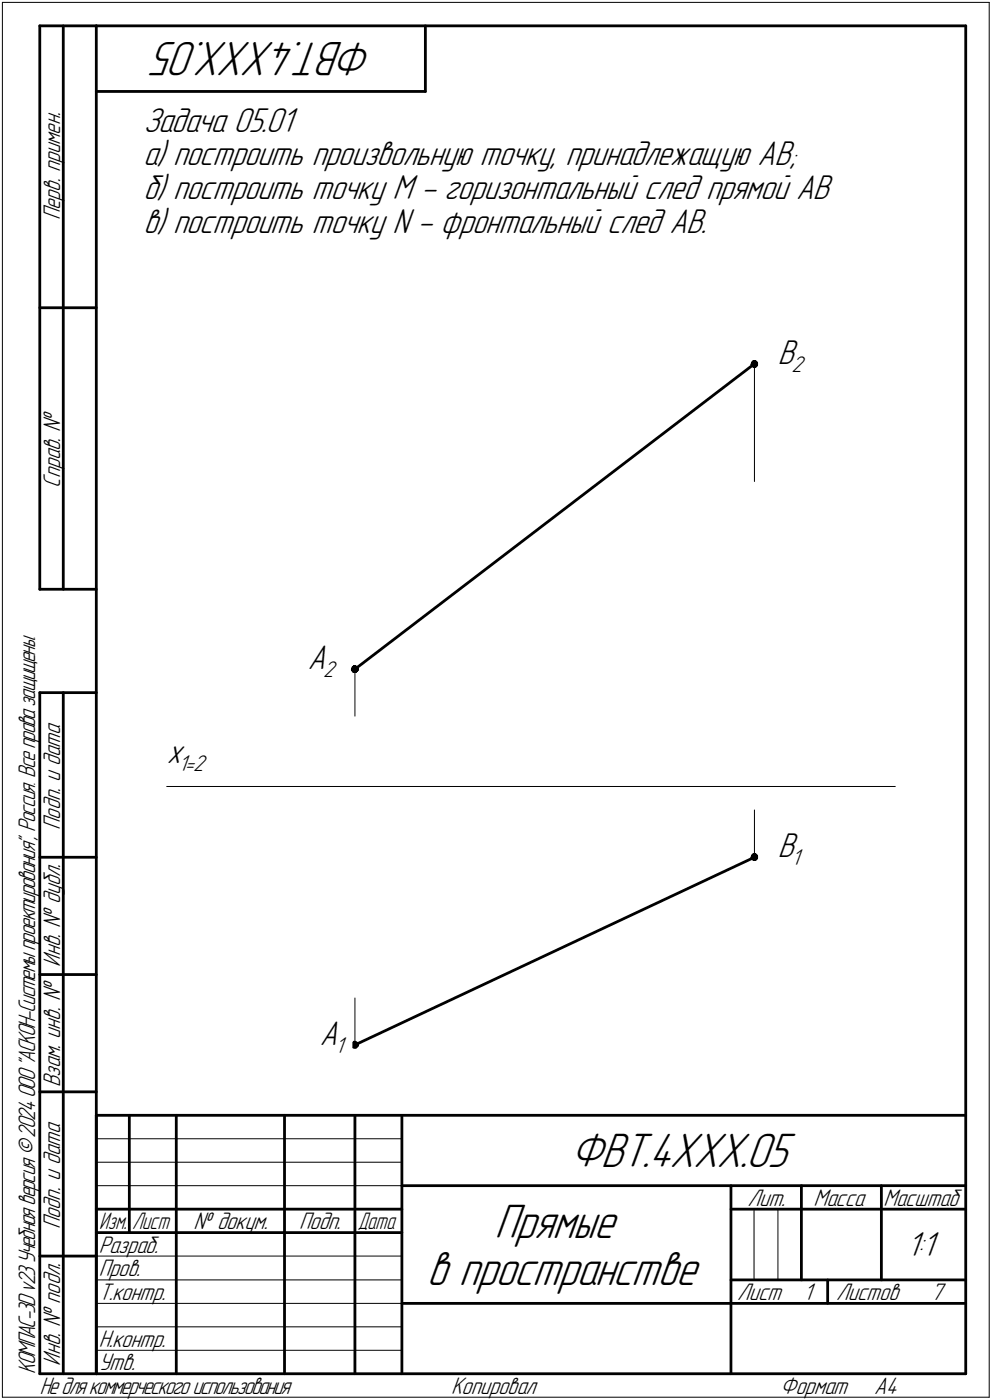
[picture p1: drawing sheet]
<svg xmlns="http://www.w3.org/2000/svg" width="211mm" height="298mm" viewBox="0 0 211 298" stroke-linecap="round" stroke-linejoin="round" font-family="sans-serif">
<defs><g id="words">
<g font-size="10.9">
<text x="79.6" y="9" transform="rotate(-180 79.6 9)">ФВТ.4XXX.05</text>
<text x="121.4" y="248.5">ФВТ.4XXX.05</text>
<text x="105.2" y="263.5">Прямые</text>
<text x="90.8" y="273.5">в пространстве</text>
</g>
<g font-size="7.8">
<text x="30.5" y="28.1">Задача 05.01</text>
<text x="30.5" y="35.2">a) построить произвольную точку, принадлежащую AB;</text>
<text x="30.5" y="42.4">б) построить точку M - горизонтальный след прямой AB</text>
<text x="30.5" y="49.5">в) построить точку N - фронтальный след AB.</text>
<text x="165.5" y="77.5">B</text>
<text x="65.5" y="142.5">A</text>
<text x="35.5" y="162.5">x</text>
<text x="165.5" y="182.5">B</text>
<text x="68.1" y="222.5">A</text>
<text x="192.9" y="267.5">1:1</text>
</g>
<g font-size="5.4">
<text x="12.8" y="46.9" transform="rotate(-90 12.8 46.9)">Перв. примен.</text>
<text x="12.8" y="103.8" transform="rotate(-90 12.8 103.8)">Справ. №</text>
<text x="12.8" y="176.7" transform="rotate(-90 12.8 176.7)">Подп. и дата</text>
<text x="12.8" y="205.8" transform="rotate(-90 12.8 205.8)">Инв. № дубл.</text>
<text x="12.8" y="231.6" transform="rotate(-90 12.8 231.6)">Взам. инв. №</text>
<text x="159.1" y="256.8">Лит.</text>
<text x="173.1" y="256.8">Масса</text>
<text x="188" y="256.8">Масштаб</text>
<text x="12.8" y="261.7" transform="rotate(-90 12.8 261.7)">Подп. и дата</text>
<text x="41.2" y="261.8">№ докум.</text>
<text x="63.6" y="261.8">Подп.</text>
<text x="21" y="266.8">Разраб.</text>
<text x="21" y="271.8">Пров.</text>
<text x="21" y="276.8">Т.контр.</text>
<text x="156.9" y="276.8">Лист</text>
<text x="171" y="276.8">1</text>
<text x="177.9" y="276.8">Листов</text>
<text x="198" y="276.8">7</text>
<text x="21" y="286.8">Н.контр.</text>
<text x="7.5" y="292.5" transform="rotate(-90 7.5 292.5)">КОМПАС-3Dv23Учебнаяверсия©2024ООО&quot;АСКОН-Системыпроектирования&quot;, Россия. Всеправазащищены.</text>
<text x="12.8" y="290.8" transform="rotate(-90 12.8 290.8)">Инв. № подл.</text>
<text x="21" y="291.8">Утв.</text>
<text x="8.5" y="296.7">Недлякоммерческогоиспользования</text>
<text x="96" y="296.8">Копировал</text>
<text x="166" y="296.8">Формат</text>
<text x="186" y="296.8">A4</text>
</g>
<g font-size="5.3">
<text x="21.1" y="261.8">Изм.</text>
<text x="28.1" y="261.8">Лист</text>
<text x="76.1" y="261.8">Дата</text>
</g>
<g font-size="5.1">
<text x="168.4" y="79.2">2</text>
<text x="68.8" y="144.2">2</text>
<text x="38" y="164.2">1=2</text>
<text x="168.4" y="184.2">1</text>
<text x="71.3" y="224.2">1</text>
</g>
</g></defs>
<g fill="none" stroke="#000" stroke-width=".21">
<path d="M.5 .5v297zM.5 .5h210zM210.5 .5v297zM160.5 77.5v25zM75.5 142.5v10zM35.5 167.5h155zM160.5 172.5v10zM75.5 212.5v10zM20.5 247.5h65zM20.5 252.5h65zM20.5 242.5h65zM160.4 257.5v15z"/>
<path d="M165.5 257.5v15zM20.5 267.5h65zM20.5 272.5h65zM20.5 277.5h65zM.5 297.5h210zM20.5 282.5h65zM20.5 287.5h65z"/>
</g>
<g fill="none" stroke="#000" stroke-width=".59">
<path d="M8.5 5.5v120zM8.5 5.5h12zM13.5 5.5v120zM20.5 5.5v287zM20.5 5.5h185zM20.5 19.5h70zM90.5 5.5v14zM205.5 5.5v287zM8.5 65.5h12zM8.5 125.5h12zM8.5 147.5v145zM8.5 147.5h12z"/>
<path d="M13.5 147.5v145zM75.5 142.5l85-65zM8.5 182.5h12zM8.5 207.5h12zM8.5 232.5h12zM20.5 237.5h185zM20.5 237.5v55zM27.5 237.5v25zM37.5 237.5v55zM60.5 237.5v55zM75.5 222.5l85-40zM75.5 237.5v55z"/>
<path d="M85.5 237.5v55zM20.5 257.5h65zM85.5 252.5h120zM155.5 252.5v40zM155.5 257.5h15zM170.5 252.5v20zM170.5 257.5h35zM187.5 252.5v20zM8.5 267.5h12zM20.5 262.5h65zM85.5 277.5h70zM155.5 277.5h50z"/>
<path d="M155.5 272.5h50zM176.1 272.5v5zM8.5 292.5h12zM20.5 292.5h185z"/>
</g>
<g fill="#000" stroke="#000" stroke-width=".21">
<path d="M160.2 76.8h.7zM160.1 76.9h.9zM160 77h1zM159.9 77h1.2zM159.9 77.1h1.3zM159.9 77.2h1.3zM159.9 77.3h1.4zM159.8 77.4h1.5zM159.8 77.5h1.5zM159.8 77.6h1.5zM159.7 77.6h1.6zM159.8 77.7h1.5zM159.9 77.8h1.3zM159.9 77.9h1.3zM159.9 78h1.2zM159.9 78.1h1.1zM160.1 78.1h.9zM160.3 78.2h.6z"/>
<path d="M75.2 141.7h.5zM75.1 141.8h.8zM75 141.9h1zM74.9 142h1.2zM74.8 142.1h1.4zM74.8 142.2h1.4zM74.8 142.2h1.4zM74.8 142.3h1.5zM74.8 142.4h1.5zM74.8 142.5h1.5zM74.7 142.6h1.6zM74.8 142.7h1.5zM74.8 142.7h1.5zM74.8 142.8h1.4zM74.8 142.9h1.3zM74.9 143h1.1zM74.9 143.1h1zM75.2 143.2h.7z"/>
<path d="M160.2 181.8h.7zM160.1 181.9h.9zM160 181.9h1zM159.9 182h1.2zM159.9 182.1h1.3zM159.9 182.2h1.3zM159.9 182.3h1.3zM159.8 182.4h1.5zM159.8 182.5h1.5zM159.8 182.5h1.5zM159.7 182.6h1.6zM159.8 182.7h1.5zM159.9 182.8h1.3zM159.9 182.9h1.3zM159.9 183h1.2zM159.9 183h1.1zM160.1 183.1h.9zM160.3 183.2h.6z"/>
<path d="M75.2 221.7h.5zM75.1 221.8h.8zM75 221.9h1zM74.9 222h1.2zM74.8 222.1h1.4zM74.8 222.2h1.4zM74.8 222.2h1.4zM74.8 222.3h1.5zM74.8 222.4h1.5zM74.8 222.5h1.5zM74.7 222.6h1.6zM74.8 222.7h1.5zM74.8 222.8h1.5zM74.8 222.8h1.4zM74.8 222.9h1.3zM74.9 223h1.1zM74.9 223.1h1zM75.2 223.2h.7z"/>
</g>
<g fill="#fff" stroke="#fff" stroke-width=".21">
<path d="M35.5 156.9h9.9zM35.5 157h9.9zM35.5 157.1h9.9zM35.5 157.1h9.9zM35.5 157.2h9.9zM35.5 157.3h9.9zM35.5 157.4h9.9zM35.5 157.5h9.9zM35.5 157.6h9.9zM35.5 157.6h9.9zM35.5 157.7h9.9zM35.5 157.8h9.9zM35.5 157.9h9.9zM35.5 158h9.9zM35.5 158.1h9.9zM35.5 158.2h9.9zM35.5 158.2h9.9zM35.5 158.3h9.9zM35.5 158.4h9.9zM35.5 158.5h9.9zM35.5 158.6h9.9zM35.5 158.7h9.9zM35.5 158.7h9.9zM35.5 158.8h9.9zM35.5 158.9h9.9zM35.5 159h9.9zM35.5 159.1h9.9zM35.5 159.2h9.9zM35.5 159.3h9.9zM35.5 159.3h9.9zM35.5 159.4h9.9zM35.5 159.5h9.9zM35.5 159.6h9.9zM35.5 159.7h9.9zM35.5 159.8h9.9zM35.5 159.9h9.9zM35.5 159.9h9.9zM35.5 160h9.9zM35.5 160.1h9.9zM35.5 160.2h9.9zM35.5 160.3h9.9zM35.5 160.4h9.9zM35.5 160.4h9.9zM35.5 160.5h9.9zM35.5 160.6h9.9zM35.5 160.7h9.9zM35.5 160.8h9.9zM35.5 160.9h9.9zM35.5 161h9.9zM35.5 161h9.9zM35.5 161.1h9.9zM35.5 161.2h9.9zM35.5 161.3h9.9zM35.5 161.4h9.9zM35.5 161.5h9.9zM35.5 161.5h9.9zM35.5 161.6h9.9zM35.5 161.7h9.9zM35.5 161.8h9.9zM35.5 161.9h9.9zM35.5 162h9.9zM35.5 162.1h9.9zM35.5 162.1h9.9zM35.5 162.2h9.9zM35.5 162.3h9.9zM35.5 162.4h9.9zM35.5 162.5h9.9zM35.5 162.6h9.9zM35.5 162.6h9.9zM35.5 162.7h9.9zM35.5 162.8h9.9zM35.5 162.9h9.9zM35.5 163h9.9zM35.5 163.1h9.9zM35.5 163.2h9.9zM35.5 163.2h9.9zM35.5 163.3h9.9zM35.5 163.4h9.9zM35.5 163.5h9.9zM35.5 163.6h9.9zM35.5 163.7h9.9zM35.5 163.7h9.9zM35.5 163.8h9.9zM35.5 163.9h9.9zM35.5 164h9.9zM35.5 164.1h9.9zM35.5 164.2h9.9zM35.5 164.3h9.9zM35.5 164.3h9.9zM35.5 164.4h9.9zM35.5 164.5h9.9zM35.5 164.6h9.9zM35.5 164.7h9.9zM35.5 164.8h9.9zM35.5 164.8h9.9zM35.5 164.9h9.9zM35.5 165h9.9zM35.5 165.1h9.9zM35.5 165.2h9.9z"/>
<path d="M65.5 136.9h7.6zM65.5 137h7.6zM65.5 137.1h7.6zM65.5 137.2h7.6zM65.5 137.2h7.6zM65.5 137.3h7.6zM65.5 137.4h7.6zM65.5 137.5h7.6zM65.5 137.6h7.6zM65.5 137.7h7.6zM65.5 137.8h7.6zM65.5 137.8h7.6zM65.5 137.9h7.6zM65.5 138h7.6zM65.5 138.1h7.6zM65.5 138.2h7.6zM65.5 138.3h7.6zM65.5 138.3h7.6zM65.5 138.4h7.6zM65.5 138.5h7.6zM65.5 138.6h7.6zM65.5 138.7h7.6zM65.5 138.8h7.6zM65.5 138.9h7.6zM65.5 138.9h7.6zM65.5 139h7.6zM65.5 139.1h7.6zM65.5 139.2h7.6zM65.5 139.3h7.6zM65.5 139.4h7.6zM65.5 139.4h7.6zM65.5 139.5h7.6zM65.5 139.6h7.6zM65.5 139.7h7.6zM65.5 139.8h7.6zM65.5 139.9h7.6zM65.5 140h7.6zM65.5 140h7.6zM65.5 140.1h7.6zM65.5 140.2h7.6zM65.5 140.3h7.6zM65.5 140.4h7.6zM65.5 140.5h7.6zM65.5 140.5h7.6zM65.5 140.6h7.6zM65.5 140.7h7.6zM65.5 140.8h7.6zM65.5 140.9h7.6zM65.5 141h7.6zM65.5 141.1h7.6zM65.5 141.1h7.6zM65.5 141.2h7.6zM65.5 141.3h7.6zM65.5 141.4h7.6zM65.5 141.5h7.6zM65.5 141.6h7.6zM65.5 141.6h7.6zM65.5 141.7h7.6zM65.5 141.8h7.6zM65.5 141.9h7.6zM65.5 142h7.6zM65.5 142.1h7.6zM65.5 142.2h7.6zM65.5 142.2h7.6zM65.5 142.3h7.6zM65.5 142.4h7.6zM65.5 142.5h7.6zM65.5 142.6h7.6zM65.5 142.7h7.6zM65.5 142.7h7.6zM65.5 142.8h7.6zM65.5 142.9h7.6zM65.5 143h7.6zM65.5 143.1h7.6zM65.5 143.2h7.6zM65.5 143.3h7.6zM65.5 143.3h7.6zM65.5 143.4h7.6zM65.5 143.5h7.6zM65.5 143.6h7.6zM65.5 143.7h7.6zM65.5 143.8h7.6zM65.5 143.8h7.6zM65.5 143.9h7.6zM65.5 144h7.6zM65.5 144.1h7.6zM65.5 144.2h7.6zM65.5 144.3h7.6zM65.5 144.4h7.6zM65.5 144.4h7.6zM65.5 144.5h7.6zM65.5 144.6h7.6zM65.5 144.7h7.6zM65.5 144.8h7.6zM65.5 144.9h7.6zM65.5 144.9h7.6zM65.5 145h7.6zM65.5 145.1h7.6zM65.5 145.2h7.6z"/>
<path d="M165.5 71.9h7.1zM165.5 72h7.1zM165.5 72.1h7.1zM165.5 72.1h7.1zM165.5 72.2h7.1zM165.5 72.3h7.1zM165.5 72.4h7.1zM165.5 72.5h7.1zM165.5 72.6h7.1zM165.5 72.6h7.1zM165.5 72.7h7.1zM165.5 72.8h7.1zM165.5 72.9h7.1zM165.5 73h7.1zM165.5 73.1h7.1zM165.5 73.2h7.1zM165.5 73.2h7.1zM165.5 73.3h7.1zM165.5 73.4h7.1zM165.5 73.5h7.1zM165.5 73.6h7.1zM165.5 73.7h7.1zM165.5 73.7h7.1zM165.5 73.8h7.1zM165.5 73.9h7.1zM165.5 74h7.1zM165.5 74.1h7.1zM165.5 74.2h7.1zM165.5 74.3h7.1zM165.5 74.3h7.1zM165.5 74.4h7.1zM165.5 74.5h7.1zM165.5 74.6h7.1zM165.5 74.7h7.1zM165.5 74.8h7.1zM165.5 74.8h7.1zM165.5 74.9h7.1zM165.5 75h7.1zM165.5 75.1h7.1zM165.5 75.2h7.1zM165.5 75.3h7.1zM165.5 75.4h7.1zM165.5 75.4h7.1zM165.5 75.5h7.1zM165.5 75.6h7.1zM165.5 75.7h7.1zM165.5 75.8h7.1zM165.5 75.9h7.1zM165.5 75.9h7.1zM165.5 76h7.1zM165.5 76.1h7.1zM165.5 76.2h7.1zM165.5 76.3h7.1zM165.5 76.4h7.1zM165.5 76.5h7.1zM165.5 76.5h7.1zM165.5 76.6h7.1zM165.5 76.7h7.1zM165.5 76.8h7.1zM165.5 76.9h7.1zM165.5 77h7.1zM165.5 77h7.1zM165.5 77.1h7.1zM165.5 77.2h7.1zM165.5 77.3h7.1zM165.5 77.4h7.1zM165.5 77.5h7.1zM165.5 77.6h7.1zM165.5 77.6h7.1zM165.5 77.7h7.1zM165.5 77.8h7.1zM165.5 77.9h7.1zM165.5 78h7.1zM165.5 78.1h7.1zM165.5 78.1h7.1zM165.5 78.2h7.1zM165.5 78.3h7.1zM165.5 78.4h7.1zM165.5 78.5h7.1zM165.5 78.6h7.1zM165.5 78.7h7.1zM165.5 78.7h7.1zM165.5 78.8h7.1zM165.5 78.9h7.1zM165.5 79h7.1zM165.5 79.1h7.1zM165.5 79.2h7.1zM165.5 79.2h7.1zM165.5 79.3h7.1zM165.5 79.4h7.1zM165.5 79.5h7.1zM165.5 79.6h7.1zM165.5 79.7h7.1zM165.5 79.8h7.1zM165.5 79.8h7.1zM165.5 79.9h7.1zM165.5 80h7.1zM165.5 80.1h7.1zM165.5 80.2h7.1z"/>
<path d="M68.1 216.9h6.8zM68.1 217h6.8zM68.1 217.1h6.8zM68.1 217.2h6.8zM68.1 217.3h6.8zM68.1 217.3h6.8zM68.1 217.4h6.8zM68.1 217.5h6.8zM68.1 217.6h6.8zM68.1 217.7h6.8zM68.1 217.8h6.8zM68.1 217.8h6.8zM68.1 217.9h6.8zM68.1 218h6.8zM68.1 218.1h6.8zM68.1 218.2h6.8zM68.1 218.3h6.8zM68.1 218.4h6.8zM68.1 218.4h6.8zM68.1 218.5h6.8zM68.1 218.6h6.8zM68.1 218.7h6.8zM68.1 218.8h6.8zM68.1 218.9h6.8zM68.1 218.9h6.8zM68.1 219h6.8zM68.1 219.1h6.8zM68.1 219.2h6.8zM68.1 219.3h6.8zM68.1 219.4h6.8zM68.1 219.5h6.8zM68.1 219.5h6.8zM68.1 219.6h6.8zM68.1 219.7h6.8zM68.1 219.8h6.8zM68.1 219.9h6.8zM68.1 220h6.8zM68.1 220h6.8zM68.1 220.1h6.8zM68.1 220.2h6.8zM68.1 220.3h6.8zM68.1 220.4h6.8zM68.1 220.5h6.8zM68.1 220.6h6.8zM68.1 220.6h6.8zM68.1 220.7h6.8zM68.1 220.8h6.8zM68.1 220.9h6.8zM68.1 221h6.8zM68.1 221.1h6.8zM68.1 221.1h6.8zM68.1 221.2h6.8zM68.1 221.3h6.8zM68.1 221.4h6.8zM68.1 221.5h6.8zM68.1 221.6h6.8zM68.1 221.7h6.8zM68.1 221.7h6.8zM68.1 221.8h6.8zM68.1 221.9h6.8zM68.1 222h6.8zM68.1 222.1h6.8zM68.1 222.2h6.8zM68.1 222.2h6.8zM68.1 222.3h6.8zM68.1 222.4h6.8zM68.1 222.5h6.8zM68.1 222.6h6.8zM68.1 222.7h6.8zM68.1 222.8h6.8zM68.1 222.8h6.8zM68.1 222.9h6.8zM68.1 223h6.8zM68.1 223.1h6.8zM68.1 223.2h6.8zM68.1 223.3h6.8zM68.1 223.4h6.8zM68.1 223.4h6.8zM68.1 223.5h6.8zM68.1 223.6h6.8zM68.1 223.7h6.8zM68.1 223.8h6.8zM68.1 223.9h6.8zM68.1 223.9h6.8zM68.1 224h6.8zM68.1 224.1h6.8zM68.1 224.2h6.8zM68.1 224.3h6.8zM68.1 224.4h6.8zM68.1 224.5h6.8zM68.1 224.5h6.8zM68.1 224.6h6.8zM68.1 224.7h6.8zM68.1 224.8h6.8zM68.1 224.9h6.8zM68.1 225h6.8zM68.1 225h6.8zM68.1 225.1h6.8zM68.1 225.2h6.8z"/>
<path d="M165.5 176.9h6.5zM165.5 177h6.5zM165.5 177h6.5zM165.5 177.1h6.5zM165.5 177.2h6.5zM165.5 177.3h6.5zM165.5 177.4h6.5zM165.5 177.5h6.5zM165.5 177.5h6.5zM165.5 177.6h6.5zM165.5 177.7h6.5zM165.5 177.8h6.5zM165.5 177.9h6.5zM165.5 178h6.5zM165.5 178.1h6.5zM165.5 178.1h6.5zM165.5 178.2h6.5zM165.5 178.3h6.5zM165.5 178.4h6.5zM165.5 178.5h6.5zM165.5 178.6h6.5zM165.5 178.6h6.5zM165.5 178.7h6.5zM165.5 178.8h6.5zM165.5 178.9h6.5zM165.5 179h6.5zM165.5 179.1h6.5zM165.5 179.2h6.5zM165.5 179.2h6.5zM165.5 179.3h6.5zM165.5 179.4h6.5zM165.5 179.5h6.5zM165.5 179.6h6.5zM165.5 179.7h6.5zM165.5 179.7h6.5zM165.5 179.8h6.5zM165.5 179.9h6.5zM165.5 180h6.5zM165.5 180.1h6.5zM165.5 180.2h6.5zM165.5 180.3h6.5zM165.5 180.3h6.5zM165.5 180.4h6.5zM165.5 180.5h6.5zM165.5 180.6h6.5zM165.5 180.7h6.5zM165.5 180.8h6.5zM165.5 180.8h6.5zM165.5 180.9h6.5zM165.5 181h6.5zM165.5 181.1h6.5zM165.5 181.2h6.5zM165.5 181.3h6.5zM165.5 181.4h6.5zM165.5 181.4h6.5zM165.5 181.5h6.5zM165.5 181.6h6.5zM165.5 181.7h6.5zM165.5 181.8h6.5zM165.5 181.9h6.5zM165.5 181.9h6.5zM165.5 182h6.5zM165.5 182.1h6.5zM165.5 182.2h6.5zM165.5 182.3h6.5zM165.5 182.4h6.5zM165.5 182.5h6.5zM165.5 182.5h6.5zM165.5 182.6h6.5zM165.5 182.7h6.5zM165.5 182.8h6.5zM165.5 182.9h6.5zM165.5 183h6.5zM165.5 183h6.5zM165.5 183.1h6.5zM165.5 183.2h6.5zM165.5 183.3h6.5zM165.5 183.4h6.5zM165.5 183.5h6.5zM165.5 183.6h6.5zM165.5 183.6h6.5zM165.5 183.7h6.5zM165.5 183.8h6.5zM165.5 183.9h6.5zM165.5 184h6.5zM165.5 184.1h6.5zM165.5 184.1h6.5zM165.5 184.2h6.5zM165.5 184.3h6.5zM165.5 184.4h6.5zM165.5 184.5h6.5zM165.5 184.6h6.5zM165.5 184.7h6.5zM165.5 184.7h6.5zM165.5 184.8h6.5zM165.5 184.9h6.5zM165.5 185h6.5zM165.5 185.1h6.5zM165.5 185.2h6.5z"/>
<path d="M30.5 22.5h33.2zM30.5 22.6h33.2zM30.5 22.7h33.2zM30.5 22.8h33.2zM30.5 22.9h33.2zM30.5 22.9h33.2zM30.5 23h33.2zM30.5 23.1h33.2zM30.5 23.2h33.2zM30.5 23.3h33.2zM30.5 23.4h33.2zM30.5 23.5h33.2zM30.5 23.5h33.2zM30.5 23.6h33.2zM30.5 23.7h33.2zM30.5 23.8h33.2zM30.5 23.9h33.2zM30.5 24h33.2zM30.5 24h33.2zM30.5 24.1h33.2zM30.5 24.2h33.2zM30.5 24.3h33.2zM30.5 24.4h33.2zM30.5 24.5h33.2zM30.5 24.6h33.2zM30.5 24.6h33.2zM30.5 24.7h33.2zM30.5 24.8h33.2zM30.5 24.9h33.2zM30.5 25h33.2zM30.5 25.1h33.2zM30.5 25.1h33.2zM30.5 25.2h33.2zM30.5 25.3h33.2zM30.5 25.4h33.2zM30.5 25.5h33.2zM30.5 25.6h33.2zM30.5 25.7h33.2zM30.5 25.7h33.2zM30.5 25.8h33.2zM30.5 25.9h33.2zM30.5 26h33.2zM30.5 26.1h33.2zM30.5 26.2h33.2zM30.5 26.2h33.2zM30.5 26.3h33.2zM30.5 26.4h33.2zM30.5 26.5h33.2zM30.5 26.6h33.2zM30.5 26.7h33.2zM30.5 26.8h33.2zM30.5 26.8h33.2zM30.5 26.9h33.2zM30.5 27h33.2zM30.5 27.1h33.2zM30.5 27.2h33.2zM30.5 27.3h33.2zM30.5 27.3h33.2zM30.5 27.4h33.2zM30.5 27.5h33.2zM30.5 27.6h33.2zM30.5 27.7h33.2zM30.5 27.8h33.2zM30.5 27.9h33.2zM30.5 27.9h33.2zM30.5 28h33.2zM30.5 28.1h33.2zM30.5 28.2h33.2zM30.5 28.3h33.2zM30.5 28.4h33.2zM30.5 28.4h33.2zM30.5 28.5h33.2zM30.5 28.6h33.2zM30.5 28.7h33.2zM30.5 28.8h33.2zM30.5 28.9h33.2zM30.5 29h33.2zM30.5 29h33.2zM30.5 29.1h33.2zM30.5 29.2h33.2zM30.5 29.3h33.2zM30.5 29.4h33.2zM30.5 29.5h33.2zM30.5 29.5h33.2z"/>
<path d="M30.5 29.6h140.9zM30.5 29.7h140.9zM30.5 29.8h140.9zM30.5 29.9h140.9zM30.5 30h140.9zM30.5 30.1h140.9zM30.5 30.1h140.9zM30.5 30.2h140.9zM30.5 30.3h140.9zM30.5 30.4h140.9zM30.5 30.5h140.9zM30.5 30.6h140.9zM30.5 30.6h140.9zM30.5 30.7h140.9zM30.5 30.8h140.9zM30.5 30.9h140.9zM30.5 31h140.9zM30.5 31.1h140.9zM30.5 31.2h140.9zM30.5 31.2h140.9zM30.5 31.3h140.9zM30.5 31.4h140.9zM30.5 31.5h140.9zM30.5 31.6h140.9zM30.5 31.7h140.9zM30.5 31.7h140.9zM30.5 31.8h140.9zM30.5 31.9h140.9zM30.5 32h140.9zM30.5 32.1h140.9zM30.5 32.2h140.9zM30.5 32.3h140.9zM30.5 32.3h140.9zM30.5 32.4h140.9zM30.5 32.5h140.9zM30.5 32.6h140.9zM30.5 32.7h140.9zM30.5 32.8h140.9zM30.5 32.9h140.9zM30.5 32.9h140.9zM30.5 33h140.9zM30.5 33.1h140.9zM30.5 33.2h140.9zM30.5 33.3h140.9zM30.5 33.4h140.9zM30.5 33.4h140.9zM30.5 33.5h140.9zM30.5 33.6h140.9zM30.5 33.7h140.9zM30.5 33.8h140.9zM30.5 33.9h140.9zM30.5 34h140.9zM30.5 34h140.9zM30.5 34.1h140.9zM30.5 34.2h140.9zM30.5 34.3h140.9zM30.5 34.4h140.9zM30.5 34.5h140.9zM30.5 34.5h140.9zM30.5 34.6h140.9zM30.5 34.7h140.9zM30.5 34.8h140.9zM30.5 34.9h140.9zM30.5 35h140.9zM30.5 35.1h140.9zM30.5 35.1h140.9zM30.5 35.2h140.9zM30.5 35.3h140.9zM30.5 35.4h140.9zM30.5 35.5h140.9zM30.5 35.6h140.9zM30.5 35.6h140.9zM30.5 35.7h140.9zM30.5 35.8h140.9zM30.5 35.9h140.9zM30.5 36h140.9zM30.5 36.1h140.9zM30.5 36.2h140.9zM30.5 36.2h140.9zM30.5 36.3h140.9zM30.5 36.4h140.9zM30.5 36.5h140.9zM30.5 36.6h140.9zM30.5 36.7h140.9z"/>
<path d="M30.5 36.7h149.6zM30.5 36.8h149.6zM30.5 36.9h149.6zM30.5 37h149.6zM30.5 37.1h149.6zM30.5 37.2h149.6zM30.5 37.3h149.6zM30.5 37.3h149.6zM30.5 37.4h149.6zM30.5 37.5h149.6zM30.5 37.6h149.6zM30.5 37.7h149.6zM30.5 37.8h149.6zM30.5 37.8h149.6zM30.5 37.9h149.6zM30.5 38h149.6zM30.5 38.1h149.6zM30.5 38.2h149.6zM30.5 38.3h149.6zM30.5 38.4h149.6zM30.5 38.4h149.6zM30.5 38.5h149.6zM30.5 38.6h149.6zM30.5 38.7h149.6zM30.5 38.8h149.6zM30.5 38.9h149.6zM30.5 38.9h149.6zM30.5 39h149.6zM30.5 39.1h149.6zM30.5 39.2h149.6zM30.5 39.3h149.6zM30.5 39.4h149.6zM30.5 39.5h149.6zM30.5 39.5h149.6zM30.5 39.6h149.6zM30.5 39.7h149.6zM30.5 39.8h149.6zM30.5 39.9h149.6zM30.5 40h149.6zM30.5 40h149.6zM30.5 40.1h149.6zM30.5 40.2h149.6zM30.5 40.3h149.6zM30.5 40.4h149.6zM30.5 40.5h149.6zM30.5 40.6h149.6zM30.5 40.6h149.6zM30.5 40.7h149.6zM30.5 40.8h149.6zM30.5 40.9h149.6zM30.5 41h149.6zM30.5 41.1h149.6zM30.5 41.1h149.6zM30.5 41.2h149.6zM30.5 41.3h149.6zM30.5 41.4h149.6zM30.5 41.5h149.6zM30.5 41.6h149.6zM30.5 41.7h149.6zM30.5 41.7h149.6zM30.5 41.8h149.6zM30.5 41.9h149.6zM30.5 42h149.6zM30.5 42.1h149.6zM30.5 42.2h149.6zM30.5 42.2h149.6zM30.5 42.3h149.6zM30.5 42.4h149.6zM30.5 42.5h149.6zM30.5 42.6h149.6zM30.5 42.7h149.6zM30.5 42.8h149.6zM30.5 42.8h149.6zM30.5 42.9h149.6zM30.5 43h149.6zM30.5 43.1h149.6zM30.5 43.2h149.6zM30.5 43.3h149.6zM30.5 43.3h149.6zM30.5 43.4h149.6zM30.5 43.5h149.6zM30.5 43.6h149.6zM30.5 43.7h149.6zM30.5 43.8h149.6zM30.5 43.9h149.6z"/>
<path d="M30.5 43.9h119.6zM30.5 44h119.6zM30.5 44.1h119.6zM30.5 44.2h119.6zM30.5 44.3h119.6zM30.5 44.4h119.6zM30.5 44.4h119.6zM30.5 44.5h119.6zM30.5 44.6h119.6zM30.5 44.7h119.6zM30.5 44.8h119.6zM30.5 44.9h119.6zM30.5 45h119.6zM30.5 45h119.6zM30.5 45.1h119.6zM30.5 45.2h119.6zM30.5 45.3h119.6zM30.5 45.4h119.6zM30.5 45.5h119.6zM30.5 45.6h119.6zM30.5 45.6h119.6zM30.5 45.7h119.6zM30.5 45.8h119.6zM30.5 45.9h119.6zM30.5 46h119.6zM30.5 46.1h119.6zM30.5 46.1h119.6zM30.5 46.2h119.6zM30.5 46.3h119.6zM30.5 46.4h119.6zM30.5 46.5h119.6zM30.5 46.6h119.6zM30.5 46.7h119.6zM30.5 46.7h119.6zM30.5 46.8h119.6zM30.5 46.9h119.6zM30.5 47h119.6zM30.5 47.1h119.6zM30.5 47.2h119.6zM30.5 47.2h119.6zM30.5 47.3h119.6zM30.5 47.4h119.6zM30.5 47.5h119.6zM30.5 47.6h119.6zM30.5 47.7h119.6zM30.5 47.8h119.6zM30.5 47.8h119.6zM30.5 47.9h119.6zM30.5 48h119.6zM30.5 48.1h119.6zM30.5 48.2h119.6zM30.5 48.3h119.6zM30.5 48.3h119.6zM30.5 48.4h119.6zM30.5 48.5h119.6zM30.5 48.6h119.6zM30.5 48.7h119.6zM30.5 48.8h119.6zM30.5 48.9h119.6zM30.5 48.9h119.6zM30.5 49h119.6zM30.5 49.1h119.6zM30.5 49.2h119.6zM30.5 49.3h119.6zM30.5 49.4h119.6zM30.5 49.4h119.6zM30.5 49.5h119.6zM30.5 49.6h119.6zM30.5 49.7h119.6zM30.5 49.8h119.6zM30.5 49.9h119.6zM30.5 50h119.6zM30.5 50h119.6zM30.5 50.1h119.6zM30.5 50.2h119.6zM30.5 50.3h119.6zM30.5 50.4h119.6zM30.5 50.5h119.6zM30.5 50.5h119.6zM30.5 50.6h119.6zM30.5 50.7h119.6zM30.5 50.8h119.6zM30.5 50.9h119.6zM30.5 51h119.6z"/>
</g>
<use href="#words"/>
</svg>
